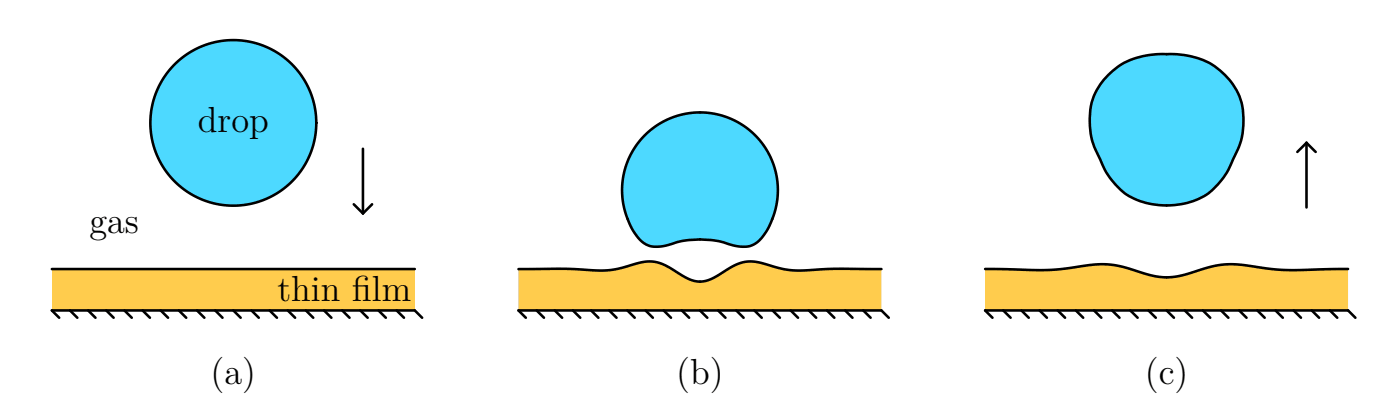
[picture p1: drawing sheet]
<svg xmlns="http://www.w3.org/2000/svg" width="135mm" height="40mm" viewBox="0 0 135 40" stroke-linecap="round" stroke-linejoin="round" font-family="sans-serif">
<defs><g id="words">
<g font-size="3.5">
<text x="19.1" y="12.7">drop</text>
<text x="8.6" y="22.5">gas</text>
<text x="26.8" y="29">thin flm</text>
<text x="34" y="29">i</text>
<text x="20.3" y="37">(a)</text>
<text x="65.3" y="37">(b)</text>
<text x="110.5" y="37">(c)</text>
</g>
</g></defs>
<g fill="#ffcc4d">
<path d="M95.1 25.9l6.1 .1 1.5-.1 2.7-.4 1.2-.1 1.6 .3 2.2 .6a7.2 7.2 0 0 0 5.3-.3l1.6-.4 1.4-.2 1.1 .1 4.1 .5 6.2-.1v4h-35z" fill-rule="evenodd"/>
<path d="M50 25.9h4.5l3.9 .1 1.3-.1 1.8-.5a4 4 0 0 1 3.8 .8l.1 .1a3.1 3.1 0 0 0 3.5 .4l1.3-.8a4 4 0 0 1 4.2-.3l1.3 .3 1.1 .1 3.7-.1h4.6v4h-35.1z" fill-rule="evenodd"/>
</g>
<circle cx="22.5" cy="11.8" r="8" fill="#4dd9ff"/>
<path d="M5 25.9h35v4h-35z" fill-rule="evenodd" fill="#ffcc4d"/>
<g fill="#4dd9ff">
<path d="M62.2 13l1-.8 1.1-.6 1.2-.5 1.2-.2 1.2-.1 1.2 .2 1.3 .4 1.1 .5 1 .8 .9 .9 .7 1 .5 1.2 .4 1.2 .1 1.3-.1 1.2-.3 1.3a5.2 5.2 0 0 1-2 2.7 4 4 0 0 1-2.9-.2 10.2 10.2 0 0 0-5.8 .4 2.44 2.44 0 0 1-2.8-1.4l-.6-1-.4-1.3-.2-1.3 .1-1.3 .2-1.1 .5-1.2 .6-1.1z" fill-rule="evenodd"/>
<path d="M107 7.2a7.7 7.7 0 0 1 6.1-2 6.6 6.6 0 0 1 6.9 5.4 7.6 7.6 0 0 1-1.1 5 6.4 6.4 0 0 1-6.7 4.2 6.5 6.5 0 0 1-6.1-4.7 7 7 0 0 1-.1-6.7z" fill-rule="evenodd"/>
</g>
<g fill="none" stroke="#000" stroke-width=".25">
<path d="M34.1 19.7l.9 .9M35 14.3v6.3M35.9 19.7l-.9 .9M62.2 13l1-.8 1.1-.6 1.2-.5 1.2-.2 1.3-.1 1.3 .2 1.2 .4 1.1 .6 1 .8 .9 .9 .7 1.1 .5 1.2 .3 1.2 .1 1.2-.2 1.3-.3 1.2a5 5 0 0 1-1.9 2.6 4 4 0 0 1-2.9-.2 10.2 10.2 0 0 0-5.8 .4 2.44 2.44 0 0 1-2.8-1.4l-.6-1-.4-1.4-.2-1.2 .1-1.2 .2-1.2 .5-1.2 .6-1.1zM107 7.2a7.7 7.7 0 0 1 6.1-2 6.6 6.6 0 0 1 6.9 5.4 7.6 7.6 0 0 1-1.1 5 6.4 6.4 0 0 1-6.7 4.2 6.5 6.5 0 0 1-6.1-4.7 7 7 0 0 1-.1-6.7zM126.1 13.7l-.9 .9M126.1 13.7l.9 .9M126.1 13.7v6.3M5 25.9h35M5.7 30.6l-.7-.7h35l.7 .7M6.8 29.9l.7 .7M8.5 29.9l.7 .7"/>
<path d="M10.3 29.9l.7 .7M12 29.9l.7 .7M13.8 29.9l.7 .7M15.5 29.9l.7 .7M17.3 29.9l.7 .7M19 29.9l.7 .7M20.8 29.9l.7 .7M22.5 29.9l.7 .7M24.3 29.9l.7 .7M26 29.9l.7 .7M27.8 29.9l.7 .7M29.5 29.9l.7 .7"/>
<path d="M31.3 29.9l.7 .7M33 29.9l.7 .7M34.8 29.9l.7 .7M36.5 29.9l.7 .7M38.3 29.9l.7 .7M50 25.9h4.5l3.9 .1 1.3-.1 1.8-.5a4 4 0 0 1 3.8 .8l.1 .1a3.1 3.1 0 0 0 3.5 .4l1.3-.8a4 4 0 0 1 4.2-.3l1.3 .3 1.1 .1 3.7-.1h4.6M50.7 30.6l-.7-.7h35.1l.7 .7M51.8 29.9l.7 .7M53.5 29.9l.8 .7M55.3 29.9l.7 .7M57 29.9l.8 .7M58.8 29.9l.7 .7"/>
<path d="M60.5 29.9l.8 .7M62.3 29.9l.7 .7M64.1 29.9l.7 .7M65.8 29.9l.7 .7M67.6 29.9l.7 .7M69.3 29.9l.7 .7M71.1 29.9l.7 .7M72.8 29.9l.7 .7M74.6 29.9l.7 .7M76.3 29.9l.7 .7M78.1 29.9l.7 .7M79.8 29.9l.7 .7"/>
<path d="M81.6 29.9l.7 .7M83.3 29.9l.7 .7M95.1 25.9l6.1 .1 1.5-.1 2.7-.4 1.2-.1 1.6 .3 2.2 .6a7.2 7.2 0 0 0 5.3-.3l1.6-.4 1.4-.2 1.1 .1 4.1 .5 6.2-.1M95.8 30.6l-.7-.7h35l.7 .7M96.8 29.9l.7 .7M98.6 29.9l.7 .7M100.3 29.9l.7 .7M102.1 29.9l.7 .7M103.8 29.9l.7 .7M105.6 29.9l.7 .7M107.3 29.9l.7 .7M109.1 29.9l.7 .7"/>
<path d="M110.8 29.9l.7 .7M112.6 29.9l.7 .7M114.3 29.9l.7 .7M116.1 29.9l.7 .7M117.8 29.9l.8 .7M119.6 29.9l.7 .7M121.3 29.9l.8 .7M123.1 29.9l.7 .7M124.8 29.9l.8 .7M126.6 29.9l.7 .7M128.4 29.9l.7 .7"/>
<circle cx="22.5" cy="11.8" r="8"/>
</g>
<use href="#words"/>
</svg>
